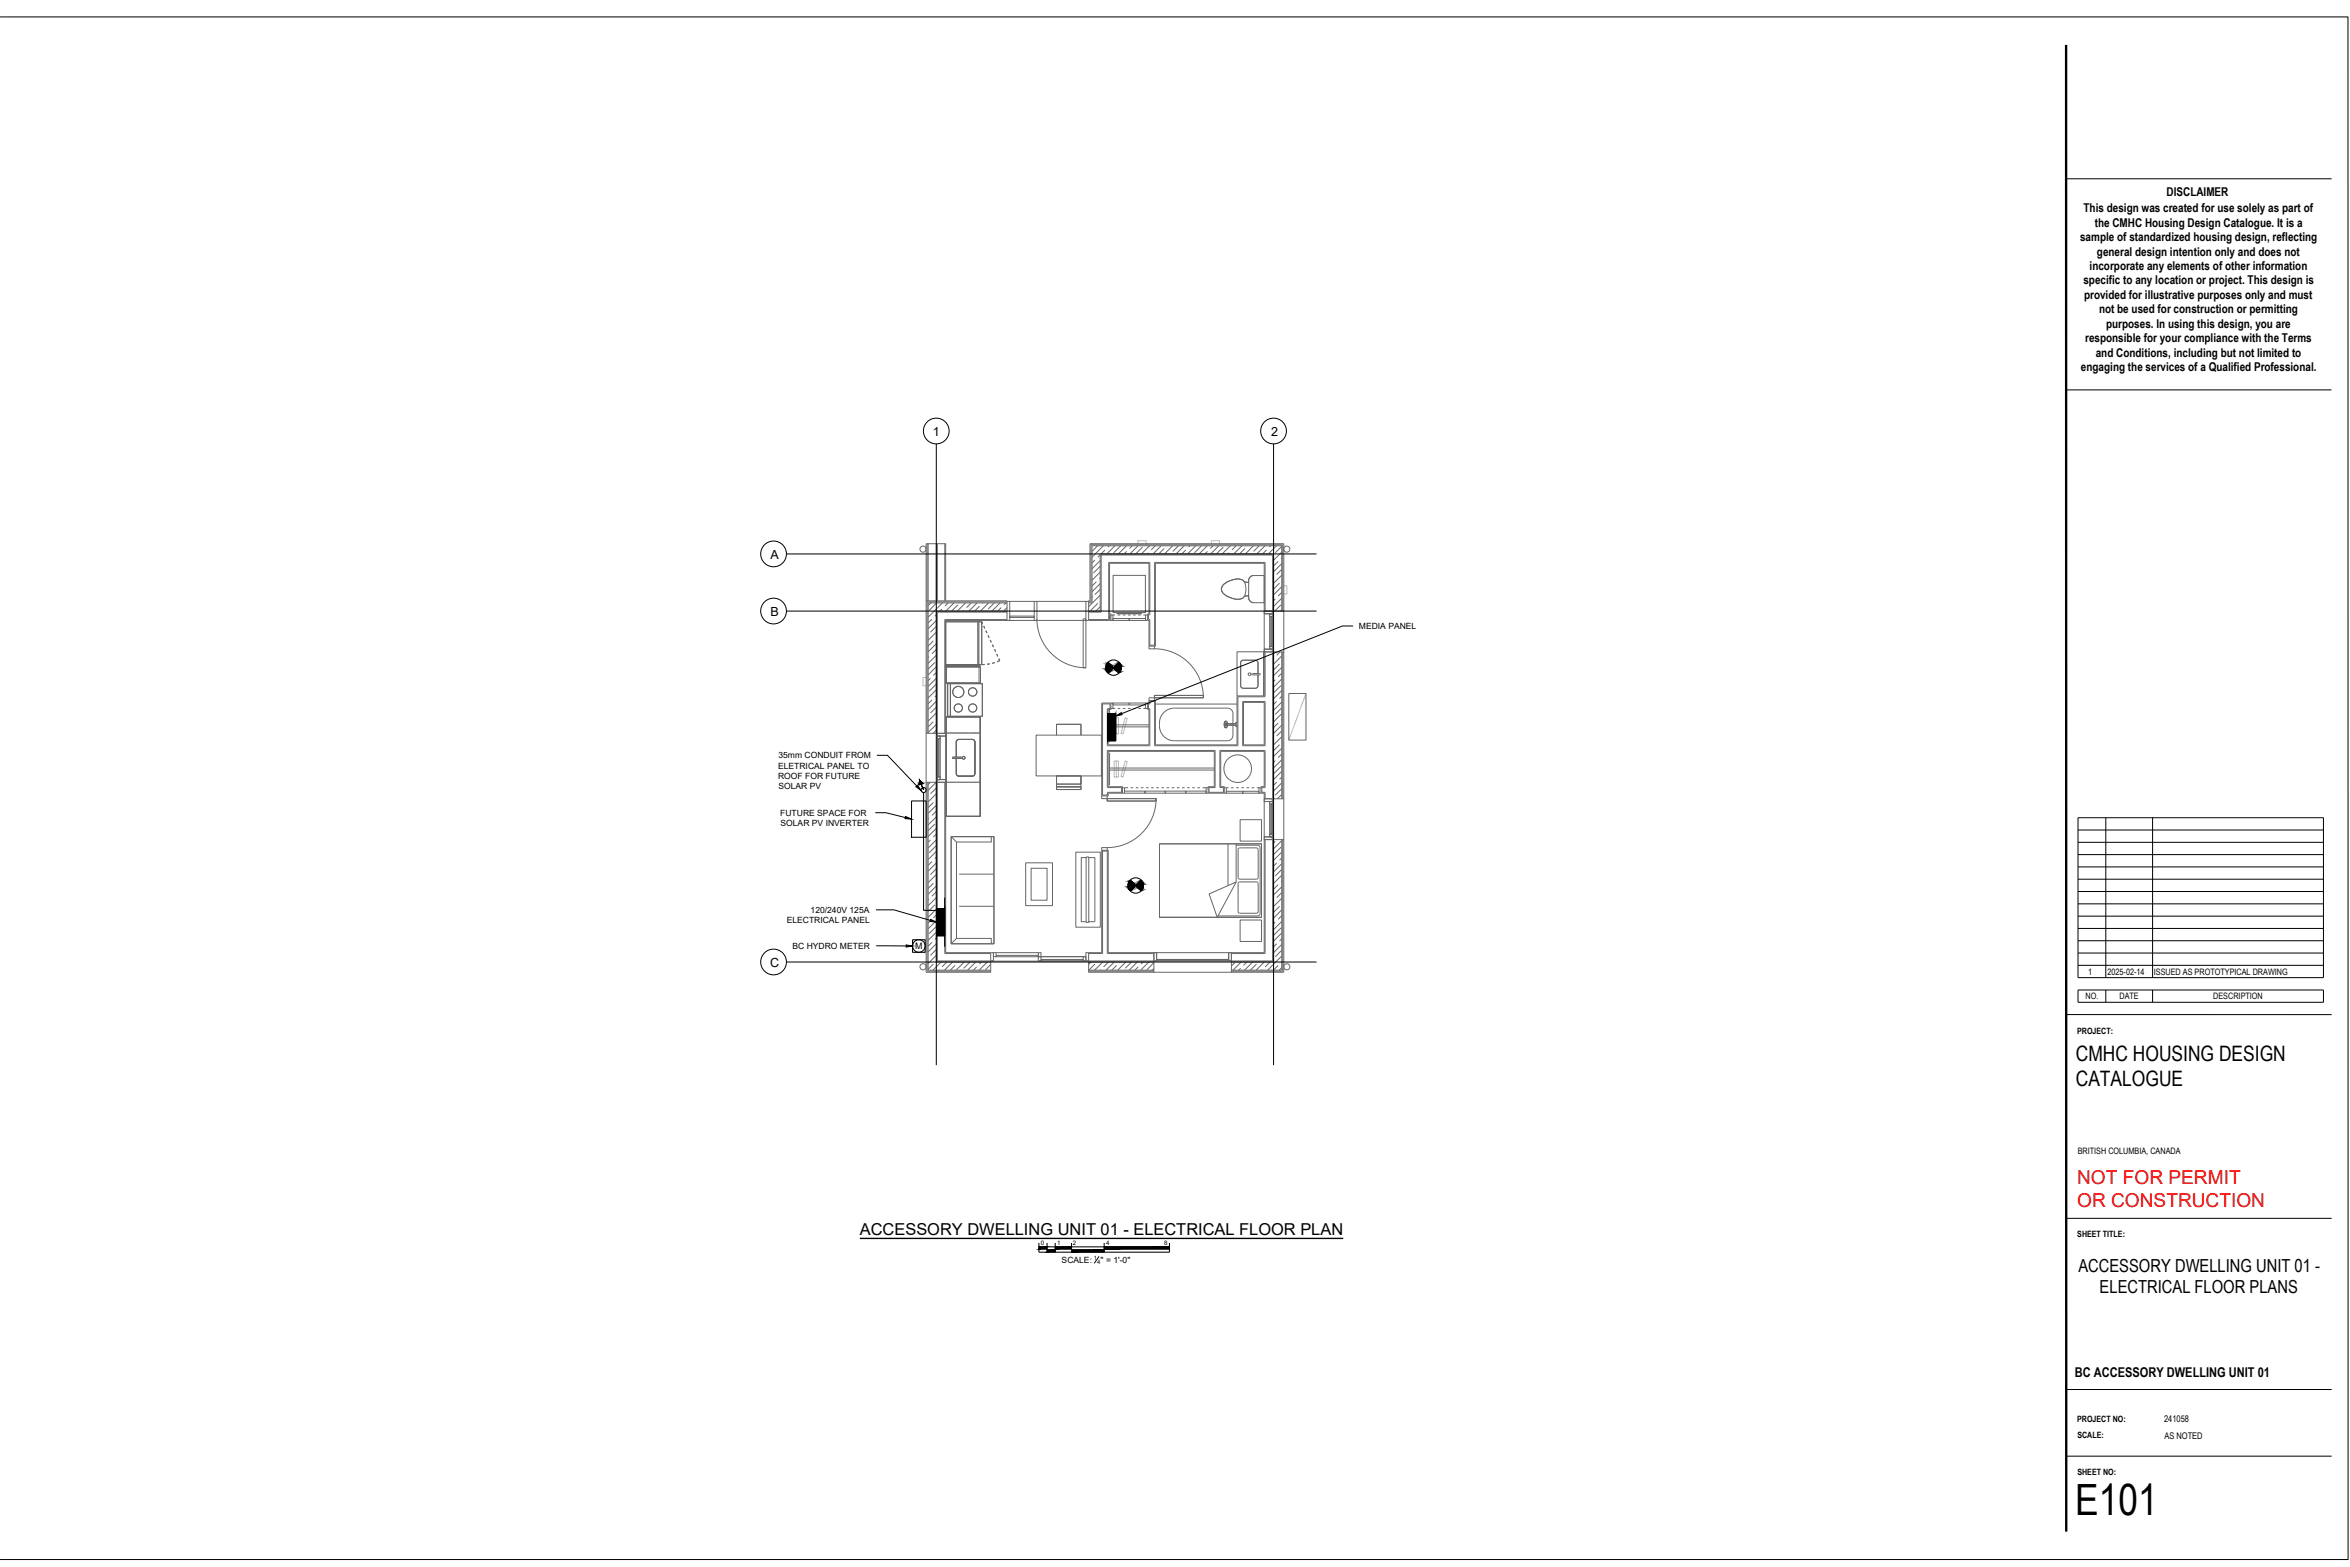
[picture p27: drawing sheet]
<svg xmlns="http://www.w3.org/2000/svg" width="914mm" height="610mm" viewBox="0 0 914 610" stroke-linecap="round" stroke-linejoin="round" font-family="sans-serif">
<defs><g id="words">
<text font-size="16.8" x="807.5" y="589.2">E101</text>
<g font-size="8.3">
<text x="807.7" y="412.7">CMHC HOUSING DESIGN</text>
<text x="807.7" y="422.3">CATALOGUE</text>
</g>
<g font-size="7.4" fill="#f00">
<text x="808.2" y="460.8">NOT FOR PERMIT</text>
<text x="808.2" y="469.7">OR CONSTRUCTION</text>
</g>
<g font-size="7">
<text x="808.7" y="494.6">ACCESSORY DWELLING UNIT 01 -</text>
<text x="817" y="503">ELECTRICAL FLOOR PLANS</text>
</g>
<text font-size="6.4" x="334.6" y="480.4">ACCESSORY DWELLING UNIT 01 - ELECTRICAL FLOOR PLAN</text>
<text font-size="5.2" x="807.4" y="535.6">BC ACCESSORY DWELLING UNIT 01</text>
<g font-size="4.9">
<text x="363" y="169.5">1</text>
<text x="494.6" y="169.5">2</text>
<text x="299.8" y="217.3">A</text>
<text x="299.8" y="239.6">B</text>
<text x="299.6" y="376.1">C</text>
</g>
<g font-size="4.7">
<text x="843" y="76.3">DISCLAIMER</text>
<text x="810.7" y="82.5">This design was created for use solely as part of</text>
<text x="815.1" y="88.1">the CMHC Housing Design Catalogue. It is a</text>
<text x="809.4" y="93.8">sample of standardized housing design, reflecting</text>
<text x="815.9" y="99.4">general design intention only and does not</text>
<text x="813.1" y="105">incorporate any elements of other information</text>
<text x="810.7" y="110.7">specific to any location or project. This design is</text>
<text x="810.9" y="116.3">provided for illustrative purposes only and must</text>
<text x="816.7" y="121.9">not be used for construction or permitting</text>
<text x="819.5" y="127.6">purposes. In using this design, you are</text>
<text x="811.3" y="133.2">responsible for your compliance with the Terms</text>
<text x="815.5" y="138.8">and Conditions, including but not limited to</text>
<text x="809.7" y="144.5">engaging the services of a Qualified Professional.</text>
</g>
<g font-size="3.6">
<text x="842.1" y="553.3">241058</text>
<text x="842.2" y="559.9">AS NOTED</text>
</g>
<text font-size="3.5" x="356.1" y="369.3">M</text>
<g font-size="3.4">
<text x="812.6" y="379.2">1</text>
<text x="820" y="379.2">2025-02-14</text>
<text x="838.1" y="379.2">ISSUED AS PROTOTYPICAL DRAWING</text>
<text x="811.5" y="388.8">NO.</text>
<text x="824.7" y="388.8">DATE</text>
<text x="861.2" y="388.8">DESCRIPTION</text>
<text x="808.2" y="402.1">PROJECT:</text>
<text x="808.5" y="449.1">BRITISH COLUMBIA, CANADA</text>
<text x="808.3" y="481.4">SHEET TITLE:</text>
<text x="808.2" y="553.2">PROJECT NO:</text>
<text x="808.3" y="559.5">SCALE:</text>
<text x="808.3" y="573.7">SHEET NO:</text>
</g>
<g font-size="3.3">
<text x="528.8" y="244.7">MEDIA PANEL</text>
<text x="302.8" y="299.1">ELETRICAL PANEL TO</text>
<text x="302.9" y="295">35mm CONDUIT FROM</text>
<text x="302.8" y="303.1">ROOF FOR FUTURE</text>
<text x="302.9" y="307.1">SOLAR PV</text>
<text x="303.6" y="317.4">FUTURE SPACE FOR</text>
<text x="303.7" y="321.4">SOLAR PV INVERTER</text>
<text x="306.1" y="359.2">ELECTRICAL PANEL</text>
<text x="315.4" y="355.2">120/240V 125A</text>
<text x="308.4" y="369.2">BC HYDRO METER</text>
<text x="413.1" y="491.3">SCALE:</text>
<text x="428.3" y="491.3">&quot; = 1'-0&quot;</text>
</g>
<g font-size="2.4">
<text x="405" y="484.4">0</text>
<text x="411.3" y="484.4">1</text>
<text x="417.5" y="484.4">2</text>
<text x="430.4" y="484.4">4</text>
<text x="453" y="484.4">8</text>
</g>
<g font-size="2.3">
<text x="425.6" y="490.1">1</text>
<text x="427" y="491.8">4</text>
</g>
</g></defs>
<!-- layer: X-ARCH|A-FLOR -->
<path d="M405.1 372.1h17.4" fill="none" stroke="#666" stroke-width=".39"/>
<!-- layer: X-ARCH|I-WALL -->
<path d="M447.1 219.1v19.7h-.5v2.6h.5v10h2.5v-32.3M431.7 238.8h.6v2.6h-.6M491.9 270.7h-10.6v19.1h-31.7v-17.3h-2.5v1h-.5v2.5h.5v13.8h-15.9v-13.8h1.1v-2.5h-3.6v36.1h2.5v-1h5.6v-2.6h-5.6v-13.7h41.3v13.7h-2.4v2.6h6.3v-2.6h-1.4v-13.7h16.9M491.9 273.2h-8.1v16.6h8.1M491.9 306h-1.2v2.6h1.2M428.7 370.6v-39.8h2.5v39.8" fill="none" stroke="#666" stroke-width=".39"/>
<!-- layer: X-ARCH|A-WALL -->
<g fill="none" stroke="#666" stroke-width=".39">
<path d="M360.7 211.5v73.8M361.1 211.5v22.2M364.3 211.5v22.2M364.7 211.5v22.2M367.6 211.5v22.2M424.5 211.5v22.6h-.9M424.5 211.9h74.6v25.8M447.1 219.1h-15.4v19.7M449.6 219.1h42.3v18.6M360.4 233.7h31.4v7.7h-23.8v43.9M360.7 234.1h31.1M368 233.7v-22.2h-7.6v73.8h4.4"/>
<path d="M391.8 238.1h-27.1v47.2M391.8 234.5h-30.7v50.8M391.8 237.7h-27.5v47.6M423.6 234.5h1.3v-22.2h73.8v25.4M423.6 237.7h4.5v-22.2h67.5v22.2M431.7 239.2l.2 1.8zM492.3 237.7v-18.9h-43v32.2h-1.9v-10h-.5v-1.8h.5v-20.4h-16v22.2h-7.8M495.1 237.7h4.4v-26.2h-75.4v22.2h-.5v7.7h8.1M495.2 237.7v-21.8h-66.7v22.2h-4.9M499.5 237.7v15.9M391.8 241h-24.2v44.3M491.9 253.6v17.1"/>
<path d="M492.3 253.6v17.5h-10.6v19h-32.4v-17.3h-1.9v1h-.5v1.9h.5v14.4h-16.5v-14.4h1v-1.9h-2.9v35.5h1.9v-1.1h5.5v-1.8h-5.5v-14.4h41.9v14.4h-2.4v1.8h5.6v-1.8h-1.3v-14.4h17.6v14.4h-1.3v1.8h1.3v2.5M495.1 253.6h4.4v57.1h-4.4M495.2 253.6v57.1M495.6 253.6v57.1M498.7 253.6v57.1M499.1 253.6v57.1M483.5 272.9h8.8v17.2h-8.8zM491.9 273.2v16.6M360.4 285.3v19M491.9 292.3v13.7M360.7 304.3v73.5h24.8M361.1 304.3v73.1h24.4"/>
<path d="M364.3 304.3v69.9h21.2M364.7 304.3v69.5h20.8M364.8 304.3h-4.4v73.9h25.1v-7.6h-17.5v-66.3M367.6 304.3v66.6h17.9M491.9 308.6v2.1M499.5 310.7v15.9M491.9 326.6v44h-12.8M492.3 326.6v44.3h-13.2M495.1 326.6h4.4v51.6h-20.4v-4.4M495.2 326.6v47.2h-16.1M495.6 326.6v47.6h-16.5M498.7 326.6v50.8h-19.6"/>
<path d="M499.1 326.6v51.2h-20M423.6 370.9h5.4v-39.8h1.9v39.8h18.1M423.6 377.8h25.4M423.6 377.4h25.4M423.6 374.2h25.4M423.6 373.8h25.4M428.7 370.6h-5.1v7.6h25.4v-4.4M431.2 370.6h17.8M449 378.2h30.1"/>
</g>
<!-- layer: X-ARCH|A-DOOR -->
<g fill="none" stroke="#666" stroke-width=".39">
<path d="M391.8 234h1.1v7.4h-1.1M392.9 234h9.5M392.9 239.7h9.5v.5h-9.5zM403.5 234h19v7.4h-19zM403.5 234h-1.1v7.4h1.1M422.5 234h1.1M432.3 239.2h.7v2.2h-.7M446.6 239.2h-.9v2.2h.9M392.9 241.4h9.5M403.5 240.7a19.1 19.1 0 0 0 19 19.1M421.5 240.7h1v19.1h-1zM422.5 241.4h1.1"/>
<path d="M433 240.6h6.4v.8h-6.4zM439.4 240.6h6.3v.8h-6.3zM447.1 251.4v1h2.1v-1M449.2 252.4a19.1 19.1 0 0 1 19 19.1M432.3 273.5h.7v2.1h-.7M433 273.5h6.4v.7h-6.4zM439.4 273.5h6.3v.7h-6.3zM446.6 273.5h-.9v2.1h.9M447.1 272.5v-1h2.1v1M449.2 270.5h19v1h-19zM428.7 309.6v1.1h2.1v-1.1M430.8 310.7h19.1v.9h-19.1z"/>
<path d="M436.8 306.5h.8v2.1h-.8M437.6 307.8h7.9v.8h-7.9zM445.5 307.8h7.9v.8h-7.9zM449.9 310.7a19.1 19.1 0 0 1-19.1 19M453.4 307.8h8v.8h-8zM461.4 307.8h7.9v.8h-7.9zM470.1 306.5h-.8v2.1h.8M476.4 306.5h.8v2.1h-.8M477.2 307.8v.8h6.3v-.8h6.4v.8h-6.4v-.8zM490.7 306.5h-.8v2.1h.8M428.7 330.8v-1.1h2.1v1.1M385.5 370.6h1v3.2h-1"/>
<path d="M386.5 370.6h1.1v1.6h-1.1zM387.6 371.7h16.4v.5h-16.4zM387.6 370.6h16.4M404 372.2h1.1v1.6h-1.1zM404 370.6h1.1v1.6h-1.1zM405.1 372.2h16.4M421.5 372.2h1v1.6h-1zM423.6 370.6h-1.1v3.2h1.1"/>
</g>
<!-- layer: X-ARCH|A-DOOR-HDLN -->
<g fill="none" stroke="#666" stroke-width=".39">
<path d="M433 239.2h.9M434.9 239.2h1M436.9 239.2h1M438.9 239.2h1M440.9 239.2h1M442.9 239.2h1M444.9 239.2h.8M382 241.9l.3 .7M382.8 243.5l.4 1M383.1 258.5l-1.1 .1M383.6 245.4l.4 .9M384.5 247.2l.4 .9"/>
<path d="M385.1 258.3l-1 .1M385.3 249l.4 .9M386.1 250.8l.5 .9M387 252.6l.4 .9M387 257.8l-.9 .2M387.8 254.4l.5 .9M388.7 256.2l.3 .8-1 .4M433 275.6h.9M434.9 275.6h1M436.9 275.6h1M438.9 275.6h1M440.9 275.6h1"/>
<path d="M442.9 275.6h1M444.9 275.6h.8M437.6 306.5h1.3M439.9 306.5h1M441.9 306.5h1M443.9 306.5h1M445.9 306.5h1M447.9 306.5h1M449.9 306.5h1M451.9 306.5h1M453.9 306.5h1M455.9 306.5h1"/>
<path d="M457.9 306.5h1M459.9 306.5h1M461.9 306.5h1M463.9 306.5h1M465.9 306.5h1M467.9 306.5h1.4M477.2 306.5h.8M479 306.5h1M481 306.5h1M483 306.5h1M485 306.5h1M487 306.5h1"/>
<path d="M489 306.5h.9"/>
</g>
<!-- layer: X-ARCH|I-FURN -->
<g fill="none" stroke="#666" stroke-width=".39">
<path d="M482.7 257.9v8.8M483.8 256.8l-.6 .2-.5 .9M483.8 256.8l5.3 .2 .4 .9v4.1M482.7 266.7l.2 .6 .9 .5M487.1 262.2l3-.2 .2 .3-.2 .3h-2.8zM489.5 262.6v4.1l-.4 .9-5.3 .2M370.8 294.6l3.1-.1 .2 .3-.2 .3h-3zM372.1 294.5v-5.8l.4-.9 5.8-.1 .8 .4 .2 .6v12.2l-.4 .8-5.7 .2-.7-.2-.4-.8v-5.8M403.2 286h25.4v15.9h-25.4zM411.1 286v-4.2h9.5v4.2M411.1 301.9v4.2h9.5v-4.2M411.1 306.1h9.5v1h-9.5z"/>
<path d="M411.1 301.9h9.5v3.1h-9.5zM482.5 318.9h8.4v8.3h-8.4zM370.1 325.5h16.7v41.7h-16.7zM370.1 325.5l2.1 2.1M385.7 325.5v2.1h-13.5v37.5h13.5v2.1M399.1 335.7h10.4v16.6h-10.4zM401.2 337.8h6.2v12.4h-6.2zM418.6 331.5h9.5v29.2h-9.5zM422.6 333.4h1.1v25.4h-1.1zM422.6 333.6h-1.9v25h1.9M423.7 333.6h2.3v25h-2.3M451.2 328.3h39.7v28.5h-39.7z"/>
<path d="M477.8 328.3v16.2M481 328.8h8.3l.6 .2 .4 .5v26.1l-.4 .5-.6 .2h-15.4M481 328.3v14.8M489.5 330.5l-.6-.7h-6.5l-.6 .7 .1 11.3 7 .2 .6-.6M489.6 330.5v10.9M373.2 352.6h13.6M373.2 340.1h13.6M470.5 347.8l10.5-4.7-7.4 13.7zM482.5 357.9h8.4v8.3h-8.4zM489.5 343.7l-.6-.6h-6.5l-.6 .6 .1 11.4 7 .2 .6-.7M489.6 343.7v10.9M372.2 365.1l-2.1 2.1"/>
<circle cx="486.2" cy="262.3" r=".54"/>
<circle cx="375" cy="294.8" r=".54"/>
</g>
<!-- layer: X-ARCH|A-GENM -->
<g fill="none" stroke="#666" stroke-width=".39">
<path d="M475.8 227.7a7 7 0 0 1 7.9-1.9l.6 .6 1.6 .2v-.7v6.6v-.7l-1.6 .1a4.6 4.6 0 0 1-5.9 .5 3.7 3.7 0 0 1-3.1-3.5zM475.8 227.7a7 7 0 0 1 7.9-1.9 5.8 5.8 0 0 1 0 6.8 6.9 6.9 0 0 1-8.2-2.4 2.09 2.09 0 0 1 .3-2.5zM484.3 226.4l1.6 .2M485.9 231.8l-1.6 .1M487.8 223.9l-1.4 .6-.6 1.4M487.8 223.9h4.1v10.6l-4.6-.1-1.2-.9-.3-1M367.9 259h13.4v.4h-13.4zM368 259.4h13.5v6.3h-13.5M368 241.9h14v16.7h-14zM368.2 259.4v6.3M380.5 241.9v16.7M491.7 253.6v17.1"/>
<path d="M491.9 253.6h-10.6v17.1M368 278.9h13.5v38.7h-13.5M368.2 278.9v38.7M368.7 266h13.5v12.7h-13.5zM369.8 266v12.7M431.7 276v12.7M431.7 298.8h40.8M431.7 299.6h40.8M431.7 292.8v12.7M431.7 282h15.4M431.7 282.8h15.4"/>
<circle cx="372.9" cy="275.4" r="1.6"/>
<circle cx="372.9" cy="269.2" r="2.17"/>
<circle cx="378.5" cy="275.4" r="1.6"/>
<circle cx="378.5" cy="269.2" r="1.64"/>
</g>
<!-- layer: X-ARCH|A-GENM-HDLN -->
<g fill="none" stroke="#666" stroke-width=".39">
<path d="M368 259.4h12.9M380.9 241.4v24.3h-12.9M368 278.9h13.2v38.7h-13.2M433.5 279.3h1.7v6.2h-1.7zM434.4 279.3v6.2M437.7 279.7l-.1 .4M437.8 279.3h.1M437.8 279.3l-.1 .3M437.9 279.3h.3M438.3 279.4l.3 .1M438.5 279.8l-.1 .4M438.6 279.6v.1"/>
<path d="M368 285.2h13.2M433.5 296.1h1.7v6.2h-1.7zM434.4 296.1v6.2M436.2 285.2l.3 .2M436.2 285.1h.1M436.4 284.6l-.1 .4M436.6 283.8l-.2 .7M436.6 285.4h.1M436.7 283.5l-.1 .2M436.8 283.1l-.1 .3M436.8 285.4l.1 .1M436.8 299.7v.2"/>
<path d="M436.9 282.6l-.1 .4M436.9 285.5h.1M437 299.1l-.2 .5M437 285.4v.1M437 282.2l-.1 .3M437.1 298.8l-.1 .2M437.1 282l-.1 .1M437.1 285.1l-.1 .2M437.2 281.7l-.1 .2M437.2 298.3l-.1 .4M437.2 284.6l-.1 .4M437.2 281.4v.2"/>
<path d="M437.3 281.2v.1M437.3 298l-.1 .3M437.3 281.1v.1M437.3 284.4l-.1 .2M437.3 280.9v.1M437.4 297.6l-.1 .4M437.4 283.9l-.1 .4M437.4 280.6v.3M437.5 297.3l-.1 .2M437.5 283.6v.2M437.5 283.4v.1M437.6 280.2l-.1 .3"/>
<path d="M437.6 283.1v.3M437.6 296.7l-.1 .5M437.7 299.8l-.1 .2M437.7 296.4v.2M437.7 282.7l-.1 .3M437.8 296.1h.1M437.8 296.1l-.1 .2M437.9 282.2l-.1 .4M437.9 296.1h.3M438 281.9l-.1 .2M438 298.4l-.3 1.3M438.1 281.5l-.1 .3"/>
<path d="M438.1 298.1v.2M438.2 281.2l-.1 .2M438.2 297.6l-.1 .4M438.3 296.2l.3 .1-.3 1M438.3 297.5v.1M438.3 280.7l-.1 .4M438.3 297.3v.1M438.4 280.2l-.1 .4M368 304.3h13.2M436.3 302.1l.2 .1M436.3 301.5l-.1 .6M436.4 301.2v.3"/>
<path d="M436.5 300.8l-.1 .4M436.6 302.2l.3 .1M436.6 300.5v.2M436.7 300l-.1 .4M437.3 301.1l-.4 1.2M437.4 300.8l-.1 .3M437.5 300.5l-.1 .3M437.5 300.4v.1M437.6 300.1l-.1 .2"/>
</g>
<!-- layer: X-ARCH|A-DOOR-OPNG -->
<path d="M449.2 270.5h19v1h-19zM430.8 310.7h19.1v.9h-19.1z" fill="none" stroke="#666" stroke-width=".39"/>
<!-- layer: X-ARCH|Q-SPCQ -->
<path d="M433.1 223.8h12.6v14.5h-12.6zM434.7 238.7l-.1-.4v.2h9.6v-.2l-.1 .4h-9.4h9.4" fill="none" stroke="#666" stroke-width=".39"/>
<!-- layer: X-ARCH|M-EQPM -->
<g fill="none" stroke="#666" stroke-width=".39">
<path d="M501.5 269.8h6.7v18.1h-6.7z"/>
<circle cx="481.6" cy="299" r="5.4"/>
</g>
<!-- layer: X-ARCH|A-WALL-PATT -->
<g fill="none" stroke="#666" stroke-width=".39">
<path d="M426 217.9l-1.1 1.1M426.6 217.3h.1M427.1 212.3l-2.2 2.2M428.1 215.8l-.9 .9M428.1 218.1l-3.2 3.1M429.3 212.3l-4.4 4.4M430 213.9l-1.6 1.6M430.6 213.3l-.1 .1M431.6 212.3l-.5 .5M433.8 212.3l-3.1 3.2M436.1 212.3l-2.8 2.8M438.3 212.3l-3.2 3.2"/>
<path d="M438.4 214.5l-1 1M439 213.9h.1M440.6 212.3l-1.1 1.1M442.8 212.3l-3.2 3.2M444.6 212.8l-2.7 2.7M446.8 215.1l-.4 .4M447.3 212.3l-3.2 3.2M447.4 214.5h.1M449.6 212.3l-1.7 1.6M451.8 212.3l-3.2 3.2M453 213.4l-2.1 2.1M453.6 212.8h-.1"/>
<path d="M455.8 215v.1M456.3 212.3l-3.2 3.2M458.5 212.3l-2.1 2.2M460.8 212.3l-3.2 3.2M461.4 213.9l-1.6 1.6M462 213.3v.1M463 212.3l-.5 .5M465.3 212.3l-3.2 3.2M467.5 212.3l-2.7 2.8M469.8 212.3l-3.2 3.2M469.8 214.5l-1 1M470.4 213.9h.1"/>
<path d="M472 212.3l-1 1.1M474.2 212.3l-3.1 3.2M476 212.8l-2.7 2.7M478.2 215.1l-.4 .4M478.7 212.3l-3.1 3.2M478.8 214.5h.1M481 212.3l-1.6 1.6M483.2 212.3l-3.1 3.2M484.4 213.4l-2.1 2.1M485 212.8h.1M487.3 215l-.1 .1M487.7 212.3l-3.2 3.2"/>
<path d="M490 212.3l-2.2 2.2M492.2 212.3l-3.2 3.2M492.8 213.9l-1.5 1.6M493.4 213.3v.1M494.5 212.3l-.5 .5M495.7 215.6h-.1M496.7 212.3l-3.2 3.2M497.3 218.4l-1.7 1.8M497.9 217.8v.1M498.7 214.8l-3.1 3.2M498.7 219.3l-3.1 3.1M498.7 217l-.2 .3"/>
<path d="M498.7 212.5l-2.5 2.6M362.2 234.5l-1.1 1.1M364.3 234.7l-2.8 2.8M364.3 239.2l-.6 .6M366.5 236.9l-.7 .8M366.7 234.5l-5.6 5.6M367.1 236.4h.1M369 234.5l-1.3 1.3M371.2 234.5l-3.2 3.2M372.7 235.3l-2.4 2.4M373.3 234.7h.1M375 237.5l-.2 .2"/>
<path d="M375.6 236.9h-.1M375.7 234.5l-3.2 3.2M377.9 234.5l-1.8 1.9M380.2 234.5l-3.2 3.2M381.1 235.8l-1.9 1.9M381.7 235.2v.1M382.4 234.5l-.1 .2M384 237.5h-.1M384.7 234.5l-3.2 3.2M386.9 234.5l-2.4 2.4M389.1 234.5l-3.1 3.2M389.6 236.4l-1.4 1.3"/>
<path d="M390.1 235.8h.1M391.4 234.5l-.7 .8M391.8 236.3l-1.3 1.4M424.9 232.5h.1M424.9 223.5h.1M425.5 231.9h.1M426.6 226.3l-1.7 1.7M427.2 234.7l-2.8 2.8M427.2 225.7h.1M427.8 234.1h-.1M428.1 224.8l-.4 .3M428.1 220.3l-2.6 2.6"/>
<path d="M428.1 222.5l-3.2 3.2M428.1 227l-3.2 3.2M428.1 231.5l-4.5 4.5M428.1 229.3l-2.1 2M428.1 236l-1.7 1.7M495.6 224.6v.1M496.2 233l-.6 .7M496.2 224h.1M496.8 232.4v.1M497.9 226.8l-2.3 2.4M498.5 235.3l-2.5 2.4M498.5 226.3h.1"/>
<path d="M498.7 237.2l-.5 .5M498.7 223.8l-3.1 3.1M498.7 228.2l-3.1 3.2M498.7 232.7l-3.1 3.2M498.7 230.5l-1.4 1.4M498.7 221.5l-1.9 2M361.5 255.5l-.4 .3M361.5 246.5h.1M362.1 254.9h.1M362.6 240.9l-1.5 1.4M363.2 249.3l-2.1 2M363.2 240.3h.1"/>
<path d="M363.7 257.7l-2.6 2.6M363.8 248.7h-.1M364.3 248.2h.1M364.3 257.1v.1M364.3 252.6l-1.7 1.7M364.3 243.7l-2.2 2.2M364.3 241.4l-3.2 3.2M364.3 245.9l-3.2 3.2M364.3 250.4l-3.2 3.2M364.3 254.9l-3.2 3.2M364.3 259.4l-3.2 3.2M495.6 256v.1"/>
<path d="M495.8 253.6l-.2 .3M496.2 255.4v.1M497.9 258.3l-2.3 2.3M498.1 253.6l-1.3 1.3M498.5 257.7h.1M498.7 255.2l-3.1 3.2M498.7 259.7l-3.1 3.1M361.5 277.9h.1M362.1 263.9l-1 .9M362.6 272.3l-1.5 1.5M362.6 263.3h.1M363.2 271.7h.1"/>
<path d="M364.3 266.1l-2.8 2.8M364.3 270.6l-.6 .6M364.3 261.6l-1.1 1.2M364.3 279.6h.1M364.3 275.1l-2.2 2.3M364.3 263.9l-3.2 3.1M364.3 268.4l-3.2 3.1M364.3 272.8l-3.2 3.2M364.3 277.3l-3.2 3.2M495.7 278.4l-.1 .1M496.2 264.5l-.6 .6M496.8 272.9l-1.2 1.2"/>
<path d="M496.8 263.9h.1M497.4 272.3h-.1M498.5 266.7l-2.9 2.8M498.7 264.2l-3.1 3.1M498.7 268.6l-3.1 3.2M498.7 273.1l-3.1 3.2M498.7 277.6l-3.1 3.2M498.7 261.9l-1.4 1.4M498.7 279.9l-.2 .3M498.7 270.9l-.8 .8M498.7 275.4l-2.5 2.5M363.2 280.7l-2.1 2.1"/>
<path d="M363.8 280.1l-.1 .1M364.3 284.1l-1.2 1.2M364.3 281.8l-3.2 3.2M495.6 287.5h.1M496.2 295.9l-.6 .6M496.2 286.9h.1M496.8 295.3h.1M497.3 281.3l-1.7 1.8M497.9 289.7l-2.3 2.3M497.9 280.7h.1M498.5 298.1l-2.9 2.8M498.5 289.1h.1"/>
<path d="M498.7 282.1l-3.1 3.2M498.7 286.6l-3.1 3.2M498.7 291.1l-3.1 3.2M498.7 295.6l-3.1 3.2M498.7 293.3l-1.4 1.5M498.7 284.4l-1.9 1.9M361.5 318.3l-.4 .4M361.5 309.3v.1M362 304.3l-.9 .9M362.1 317.8h.1M363.2 312.2l-2.1 2M363.8 311.6h-.1"/>
<path d="M364.3 304.3l-3.2 3.1M364.3 311h.1M364.3 320h.1M364.3 315.5l-1.7 1.7M364.3 306.5l-2.2 2.3M364.3 308.8l-3.2 3.2M364.3 313.3l-3.2 3.1M364.3 317.8l-3.2 3.1M495.7 309.9h-.1M496.8 304.3l-1.2 1.2M497.4 303.7h-.1M498.7 300.1l-3.1 3.2"/>
<path d="M498.7 304.6l-3.1 3.1M498.7 309.1l-1.6 1.6M498.7 302.3l-.8 .9M498.7 306.8l-2.5 2.6M362.1 326.7l-1 1M362.6 335.2l-1.5 1.4M362.6 326.2h.1M363.2 334.6h.1M363.7 320.6l-2.6 2.6M364.3 329l-2.8 2.8M364.3 333.5l-.6 .6M364.3 324.5l-1.1 1.1"/>
<path d="M364.3 337.9l-2.2 2.3M364.3 322.2l-3.2 3.2M364.3 326.7l-3.2 3.2M364.3 331.2l-3.2 3.2M364.3 335.7l-3.2 3.2M496.2 327.3l-.6 .7M496.8 335.7l-1.2 1.2M496.8 326.7h.1M497.4 335.2h-.1M498.5 329.6l-2.9 2.8M498.7 327l-3.1 3.2M498.7 331.5l-3.1 3.2"/>
<path d="M498.7 336l-3.1 3.2M498.7 333.8l-.8 .8M498.7 338.2l-2.5 2.6M361.5 349.8l-.4 .3M361.5 340.8h.1M362.1 358.2l-1 .9M362.1 349.2h.1M362.6 357.6h.1M363.2 343.6l-2.1 2M363.7 352l-2.6 2.6M363.8 343h-.1M364.3 355.9l-1.1 1.2"/>
<path d="M364.3 351.4v.1M364.3 342.5h.1M364.3 346.9l-1.7 1.7M364.3 349.2l-3.2 3.2M364.3 358.2l-3.2 3.1M364.3 340.2l-3.2 3.2M364.3 344.7l-3.2 3.2M364.3 353.7l-3.2 3.1M495.6 350.3v.1M495.7 341.3l-.1 .1M496.2 358.8l-.6 .6M496.2 349.7v.1"/>
<path d="M496.8 358.2h.1M497.3 344.1l-1.7 1.8M497.9 352.6l-2.3 2.3M497.9 343.6h.1M498.5 352h.1M498.7 340.5l-3.1 3.2M498.7 345l-3.1 3.2M498.7 349.5l-3.1 3.2M498.7 354l-3.1 3.1M498.7 358.5l-3.1 3.1M498.7 356.2l-1.4 1.4M498.7 347.2l-1.9 2"/>
<path d="M498.7 342.8l-.2 .2M361.5 372.2h.1M362.6 366.6l-1.5 1.5M363.2 375l-2.1 2.1M363.2 366h.1M363.8 374.4l-.1 .1M364.3 360.4l-2.8 2.8M364.3 364.9l-.6 .6M364.3 373.9h.1M364.3 369.4l-2.2 2.3M364.3 367.1l-3.2 3.2M364.3 362.6l-3.2 3.2"/>
<path d="M364.3 371.6l-3.2 3.2M365.4 377.3l-.1 .1M366 376.7h.1M366.2 374.2l-3.2 3.2M368.4 374.2l-1.9 2M370.7 374.2l-3.2 3.2M371.6 375.6l-1.8 1.8M372.2 375h.1M372.9 374.2l-.2 .3M374.4 377.3h.1M375.2 374.2l-3.2 3.2M377.4 374.2l-2.4 2.5"/>
<path d="M379.7 374.2l-3.2 3.2M380 376.2l-1.3 1.2M380.6 375.6h.1M381.9 374.2l-.8 .8M384.2 374.2l-3.2 3.2M385.5 375.2l-2.1 2.1M385.5 377.4h.1M424.6 374.2l-1 1M426 375l-2.3 2.4M426.6 374.4v.1M428.3 377.3l-.2 .1M428.9 376.7h.1"/>
<path d="M429.1 374.2l-3.2 3.2M431.3 374.2l-1.9 2M433.6 374.2l-3.2 3.2M434.5 375.6l-1.9 1.8M435 375h.1M435.8 374.2l-.2 .3M437.3 377.3h.1M438 374.2l-3.1 3.2M440.3 374.2l-2.5 2.5M442.5 374.2l-3.1 3.2M442.9 376.2l-1.3 1.2M443.5 375.6h-.1"/>
<path d="M444.8 374.2l-.8 .8M447 374.2l-3.2 3.2M449 374.5l-2.7 2.8M449 376.8l-.7 .6M480.5 374.5l-1.4 1.3M482.7 376.7l-.7 .7M482.9 374.2l-3.1 3.2M483.3 376.1v.1M485.2 374.2l-1.4 1.4M487.4 374.2l-3.1 3.2M488.9 375l-2.4 2.4M489.5 374.4v.1"/>
<path d="M491.2 377.3l-.2 .1M491.7 376.7h.1M491.9 374.2l-3.1 3.2M494.2 374.2l-1.9 2M495.7 372.7l-.1 .1M496.8 367.2l-1.2 1.2M497.3 375.6l-1.8 1.8M497.4 366.6h-.1M497.9 375h.1M498.5 361l-2.9 2.8M498.7 362.9l-3.1 3.2M498.7 367.4l-3.1 3.2"/>
<path d="M498.7 371.9l-5.5 5.5M498.7 376.4l-1 1M498.7 374.2l-.2 .3M498.7 365.2l-.8 .8M498.7 369.7l-2.5 2.5"/>
</g>
<!-- layer: X-ARCH|A-GLAZ -->
<g fill="none" stroke="#666" stroke-width=".39">
<path d="M491.9 237.7h3.2v1.1h-3.2zM491.9 238.8v14.8h3.2v-1.1h-3.2M494 238.8h1.1v1h-1.1zM494 239.8v11.7M494.6 239.8h.5v11.7h-.5zM491.9 252.5h3.2v1.1h-3.2zM494 251.5h1.1v1h-1.1zM364.8 287.4h.5v14.8h-.5zM364.8 286.3h1v1.1h-1zM364.8 285.3h3.2v1h-3.2zM365.8 287.4v14.8M368 286.3h-3.2v-1h3.2v18"/>
<path d="M364.8 302.2h1v1.1h-1zM364.8 303.3h3.2v1h-3.2zM491.9 310.7h3.2v1.1h-3.2zM491.9 311.8v14.8h3.2v-1h-3.2M494 311.8h1.1v1.1h-1.1zM494 312.9v11.6M494.6 312.9h.5v11.6h-.5zM491.9 325.6h3.2v1h-3.2zM494 324.5h1.1v1.1h-1.1zM449 370.6h1v3.2h-1zM450 373.3h28.1v.5h-28.1zM450 370.6v3.2h-1v-3.2h29.1"/>
<path d="M478.1 370.6h1v3.2h-1z"/>
</g>
<!-- layer: X-ARCH|S-FNDN -->
<path d="M385.5 373.9h38.1" fill="none" stroke="#666" stroke-width=".39"/>
<!-- layer: X-ARCH|A-DOOR-GLAZ -->
<path d="M405.1 373.3h16.4v.5h-16.4z" fill="none" stroke="#666" stroke-width=".39"/>
<!-- layer: X-ARCH|P-PIPE -->
<g fill="none" stroke="#666" stroke-width=".39">
<circle cx="359.1" cy="213.6" r="1.2"/>
<circle cx="500.7" cy="213.6" r="1.2"/>
<circle cx="359.1" cy="376.1" r="1.2"/>
<circle cx="500.7" cy="376.1" r="1.2"/>
</g>
<!-- layer: X-ARCH|M-EQPM-HDLN -->
<g fill="none" stroke="#666" stroke-width=".39">
<path d="M442.8 210.5v1M442.8 210.3v.1M442.9 210.3h2.9M445.9 210.3v.1M445.9 210.5v1M471.4 210.5v1M471.4 210.3v.1M471.5 210.3h2.9M474.5 210.3v.1M474.5 210.5v1M499.5 227.9h1.2M500.7 231l-1.2 .1"/>
<path d="M500.7 228v2.9M359.2 266.7h.1M359.2 263.7v2.9M359.2 263.6h.1M359.3 266.7h1.1M359.3 263.6h1.1M504.5 279.7l-.2 .7M504.6 279.5l-.1 .1M504.6 279.4v.1M504.7 279.3h-.1M504.9 278.7l-.2 .5M505 278.5l-.1 .1"/>
<path d="M505 278.4h.1M505.1 278.2l-.1 .1M505.1 278.1v.1M505.2 277.9l-.1 .1M505.2 277.8v.1M505.3 277.6l-.1 .1M505.3 277.5v.1M505.4 277.3v.1M505.4 277.2v.1M505.7 276.6l-.2 .5M505.7 276.5h.1M505.8 276.2l-.1 .2"/>
<path d="M506 275.6l-.2 .5M506.1 275.4v.1M506.1 275.3h.1M506.2 275.1v.1M506.2 275h.1M506.4 274.5l-.1 .4M506.5 274.4h-.1M506.5 274.2v.1M506.6 274.1l-.1 .1M506.8 273.5l-.2 .5M506.9 273.3l-.1 .1M507 273.1l-.1 .2"/>
<path d="M507.1 272.6l-.1 .4M507.2 272.5h.1M507.2 272.3v.1M507.4 271.9l-.1 .3M507.5 271.6l-.1 .2M507.6 271.3l-.1 .2M507.7 271l-.1 .2M507.8 270.7l-.1 .2M507.9 270.5v.1M507.9 270.4v.1M508 270.3h.1M508.1 270l-.1 .2"/>
<path d="M508.2 269.8l-.1 .1M501.5 287.8v.1M501.6 287.5l-.1 .3M501.7 287.2l-.1 .3M501.8 287.1v.1M501.9 286.6l-.1 .4M502 286.5v.1M502.1 286.3l-.1 .1M502.1 286.2v.1M502.3 285.6l-.2 .5M502.4 285.5h-.1M502.4 285.3v.1"/>
<path d="M502.5 285.2h.1M502.7 284.6l-.2 .5M502.8 284.4l-.1 .1M502.9 284.1l-.1 .3M503.1 283.5l-.2 .6M503.2 283.4l-.1 .1M503.4 282.8l-.2 .5M503.4 282.7h.1M503.5 282.5l-.1 .1M503.5 282.4h.1M503.7 281.9l-.1 .4M503.7 281.8v.1"/>
<path d="M503.8 281.6v.1M503.9 281.5l-.1 .1M503.9 281.3v.1M504 281.2l-.1 .1M504.1 280.7l-.1 .4M504.2 280.4l-.1 .3"/>
</g>
<!-- layer: X-ARCH|P-SANR-FIXT -->
<path d="M449.6 273.9h31.7M452.9 277.2l.6-.6a5.6 5.6 0 0 1 3.5-1.1h20.6l1.1 .3 .8 .7 .2 1.1v8.5l-.6 1.5-1.5 .6h-20.6a6.2 6.2 0 0 1-5.8-7.9l.6-1.7zM476.6 280.7l.2-.1a.72 .72 0 0 1 .8 1h3.3v-.5h.4h-.4v1.5h.4h-.4v-.5h-3.3a.72 .72 0 0 1-.9 1l-.4-1.3zM477.1 280.6a1.31 1.31 0 0 0-.7 2l.3 .5h.4M477.2 281.4l-.4 .4 .4 .5M477.2 281.4l.5 .4-.5 .5M477.3 281.4l-.3 .3 .3 .6M477.4 281.6l-.2-.2-.1 .4 .1 .5 .2-.2M477.6 281.6v-.3a.47 .47 0 0 0-.1-.5 .47 .47 0 0 0-.6-.1l-.2 1.6a.46 .46 0 0 0 .1 .6 .46 .46 0 0 0 .6 0l.2-.8M479 281.5v.6M480.9 281.6l-3.6-.1-.1 .4 3.7 .2" fill="none" stroke="#666" stroke-width=".39"/>
<!-- layer: X-ARCH|S-GRID-IDEN -->
<g fill="none" stroke="#000" stroke-width=".39">
<circle cx="364.3" cy="167.7" r="5"/>
<circle cx="495.5" cy="167.7" r="5"/>
<circle cx="301" cy="215.5" r="5"/>
<circle cx="301" cy="237.7" r="5"/>
<circle cx="301" cy="374.2" r="5"/>
</g>
<!-- layer: X-ARCH|S-GRID -->
<path d="M364.3 172.7v241.7M495.6 172.7v241.7M306 215.5h206.3M306 237.7h206.3M306 374.2h206.3" fill="none" stroke="#000" stroke-width=".39"/>
<!-- layer: E-PWR -->
<g fill="none" stroke="#000" stroke-width=".4">
<path d="M431 277.6h3.1v10.6h-3.1zM357.8 303.5l1.4 1.2-1.6 .6 .2-1.8 .6 1.5zM359.4 308.3v45.8l4.9 .1M364.4 353.5h3.2v10.5h-3.2zM367.6 349.2v19.1M355.1 365.6h4.9v4.9h-4.9z"/>
<circle cx="359.4" cy="307.3" r=".98"/>
<circle cx="357.5" cy="368" r="2.44"/>
</g>
<g fill="#000" stroke="#000" stroke-width=".39">
<path d="M358.3 304.7h.9l-.8 .3z"/>
<path d="M434.1 277.6l-3.1 10.6h3.1zM431 277.6h3.1l-3.1 10.6z"/>
<path d="M357.6 305v.3zM357.6 305h.8l-.8 .3z"/>
<path d="M357.7 304.7l.7 .3-.1-.3zM357.7 304.7l.7 .3h-.8z"/>
<path d="M357.8 303.5l.5 1.2h.9zM357.8 303.5l.5 1.2h-.6z"/>
<path d="M367.6 353.5l-3.2 10.5h3.2zM364.4 353.5h3.2l-3.2 10.5z"/>
</g>
<!-- layer: E-ANNO -->
<path d="M434.1 278.6l2.2-1.4 .3 .8zM352.4 317.6l2.3 1.1-2.5-.2zM356.4 306l.6-.5 1.4 2.1zM362.1 357.7l2.3 1.1-2.5-.3zM352.6 367.6l2.5 .4-2.5 .4z" fill="#000" stroke="#000" stroke-width=".39"/>
<path d="M526.5 243.5h-4.1l-85.9 34.1M341.2 293.8h4.1l11.4 12M340.6 316.2h4.1l7.6 1.9M340.8 353.9h7l14.2 4.2M340.9 367.9l11.7 .1" fill="none" stroke="#000" stroke-width=".39"/>
<!-- layer: E-SAFE -->
<g fill="#000" stroke="#000" stroke-width=".39">
<path d="M431.1 257.6l.4 .4h-.7zM435.4 257.6l.3 .4h-.7zM430.8 261.5h.7l-.4 .4zM434.6 261.1h1.3l-.2 .4zM439.5 346.2h.7l-.4 .4zM439.8 342.4l.4 .3h-.7zM443.3 345.8h1.3l-.2 .4zM443.7 342.7l.4-.3 .3 .3z"/>
<path d="M430.8 258l1.1 .4-.4-.4zM430.8 258l1.1 .4h-1.3z"/>
<path d="M430.6 258.4l1.8 .4-.5-.4zM430.6 258.4l1.8 .4h-2z"/>
<path d="M430.4 258.8l2.4 .5-.4-.5zM430.4 258.8l2.4 .5h-2.5z"/>
<path d="M430.3 259.3l3 .4-.5-.4zM430.3 259.3l3 .4h-3z"/>
<path d="M430.3 259.7l2.5 .5 .5-.5zM430.3 259.7l2.5 .5h-2.5z"/>
<path d="M435 258l.9 .4-.2-.4zM435 258l.9 .4h-1.3z"/>
<path d="M434.6 258.4l1.5 .4-.2-.4zM434.6 258.4l1.5 .4h-1.9z"/>
<path d="M434.2 258.8l2 .5-.1-.5zM434.2 258.8l2 .5h-2.5z"/>
<path d="M433.7 259.3l2.6 .4-.1-.4zM433.7 259.3l2.6 .4h-3z"/>
<path d="M433.3 259.7l2.9 .5 .1-.5zM433.3 259.7l2.9 .5h-2.5z"/>
<path d="M430.6 261.1l.9 .4 .4-.4zM430.6 261.1l.9 .4h-.7z"/>
<path d="M430.4 260.7l1.5 .4 .5-.4zM430.4 260.7l1.5 .4h-1.3z"/>
<path d="M430.3 260.2l2.1 .5 .4-.5zM430.3 260.2l2.1 .5h-2z"/>
<path d="M434.6 261.1l.4 .4h.7zM435 261.5h.7l-.3 .4z"/>
<path d="M434.2 260.7l1.7 .4 .2-.4zM434.2 260.7l1.7 .4h-1.3z"/>
<path d="M433.7 260.2l2.4 .5 .1-.5zM433.7 260.2l2.4 .5h-1.9z"/>
<path d="M439.5 342.7l1.1 .4-.4-.4zM439.5 342.7l1.1 .4h-1.3z"/>
<path d="M439.3 343.1l1.7 .5-.4-.5zM439.3 343.1l1.7 .5h-1.9z"/>
<path d="M439.3 345.8l.9 .4 .4-.4zM439.3 345.8l.9 .4h-.7z"/>
<path d="M439.1 343.6l2.4 .4-.5-.4zM439.1 343.6l2.4 .4h-2.5z"/>
<path d="M439.1 345.4l1.5 .4 .4-.4zM439.1 345.4l1.5 .4h-1.3z"/>
<path d="M439 344l2.9 .5-.4-.5zM439 344l2.9 .5h-3z"/>
<path d="M439 345l2 .4 .5-.4zM439 345l2 .4h-1.9z"/>
<path d="M438.9 344.5l2.6 .5 .4-.5zM438.9 344.5l2.6 .5h-2.5z"/>
<path d="M443.3 345.8l.4 .4h.7zM443.7 346.2h.7l-.3 .4z"/>
<path d="M443.7 342.7l.9 .4-.2-.4zM443.7 342.7l.9 .4h-1.3z"/>
<path d="M443.3 343.1l1.5 .5-.2-.5zM443.3 343.1l1.5 .5h-2z"/>
<path d="M442.8 343.6l2.1 .4-.1-.4zM442.8 343.6l2.1 .4h-2.5z"/>
<path d="M442.8 345.4l1.8 .4 .2-.4zM442.8 345.4l1.8 .4h-1.3z"/>
<path d="M442.4 344l2.5 .5v-.5zM441.9 344.5l.5-.5 2.5 .5z"/>
<path d="M442.4 345l2.4 .4 .1-.4zM442.4 345l2.4 .4h-2z"/>
<path d="M441.9 344.5l3 .5v-.5zM441.9 344.5l3 .5h-2.5z"/>
</g>
<g fill="none" stroke="#000" stroke-width=".4">
<path d="M431.1 257.6l4.3 4.3M435.4 257.6l-4.3 4.3M439.8 342.4l4.3 4.2M444.1 342.4l-4.3 4.2"/>
<circle cx="433.3" cy="259.7" r="3"/>
<circle cx="441.9" cy="344.5" r="3"/>
</g>
<!-- layer: E-PWR -->
<path d="M354.7 311.6h5.7v14.1h-5.7zM358.4 305l1 2.4-1-2.4" fill="none" stroke="#000" stroke-width=".39"/>
<!-- layer: X-border_|G-ANNO-TTLB -->
<path d="M803.9 17.5l.1 578.3" fill="none" stroke="#000" stroke-width=".91" stroke-linecap="butt"/>
<!-- layer: X-border_|G-ANNO-TTLB-THIN -->
<g fill="none" stroke="#000" stroke-width=".39">
<path d="M0 6.6h913.6l.1 600.1h-913.7M804 69.6h103.2M804 151.7h103.2M808.6 318.1h95.5v62.2h-95.5zM819.4 318.1v62.2M837.6 318.1v62.2M808.6 322.9h95.5M808.6 327.7h95.5M808.6 332.5h95.5M808.6 337.2h95.5M808.6 342h95.5M808.6 346.8h95.5"/>
<path d="M808.6 351.6h95.5M808.6 356.4h95.5M808.6 361.2h95.5M808.6 366h95.5M808.6 370.8h95.5M808.6 375.5h95.5M804 394.7h103.3M808.6 385.1h95.5v4.8h-95.5zM819.4 385.1v4.8M837.6 385.1v4.8M804 474h103.3M804 540.6h103.3"/>
<path d="M804 566.5h103.3"/>
</g>
<!-- layer: X-border_|G-ANNO-TTLB-MEDM -->
<path d="M804 18v577.8" fill="none" stroke="#000" stroke-width=".39"/>
<!-- layer: 15T -->
<g fill="#000" stroke="#000" stroke-width=".39">
<path d="M404.2 485v1l3.2-1zM404.2 486l3.2-1v1z"/>
<path d="M407.4 486.1v1l3.2-1zM407.4 487.1l3.2-1v1z"/>
<path d="M410.6 485v1l6.3-1zM410.6 486l6.3-1v1z"/>
<path d="M416.9 486.1v1l12.7-1zM416.9 487.1l12.7-1v1z"/>
<path d="M429.6 485v1l25.4-1zM429.6 486l25.4-1v1z"/>
</g>
<path d="M404.2 483.5v3.6h50.8v-3.6M404.2 485.1h50.8M407.4 483.5v3.6M410.6 483.5v3.6M416.9 483.5v3.6M429.6 483.5v3.6" fill="none" stroke="#000" stroke-width=".4"/>
<path d="M427.7 488.8l-1.9 2.7" fill="none" stroke="#000" stroke-width=".39"/>
<path d="M334.6 481.8h188.1" fill="none" stroke="#000" stroke-width=".53"/>
<use href="#words"/>
</svg>
